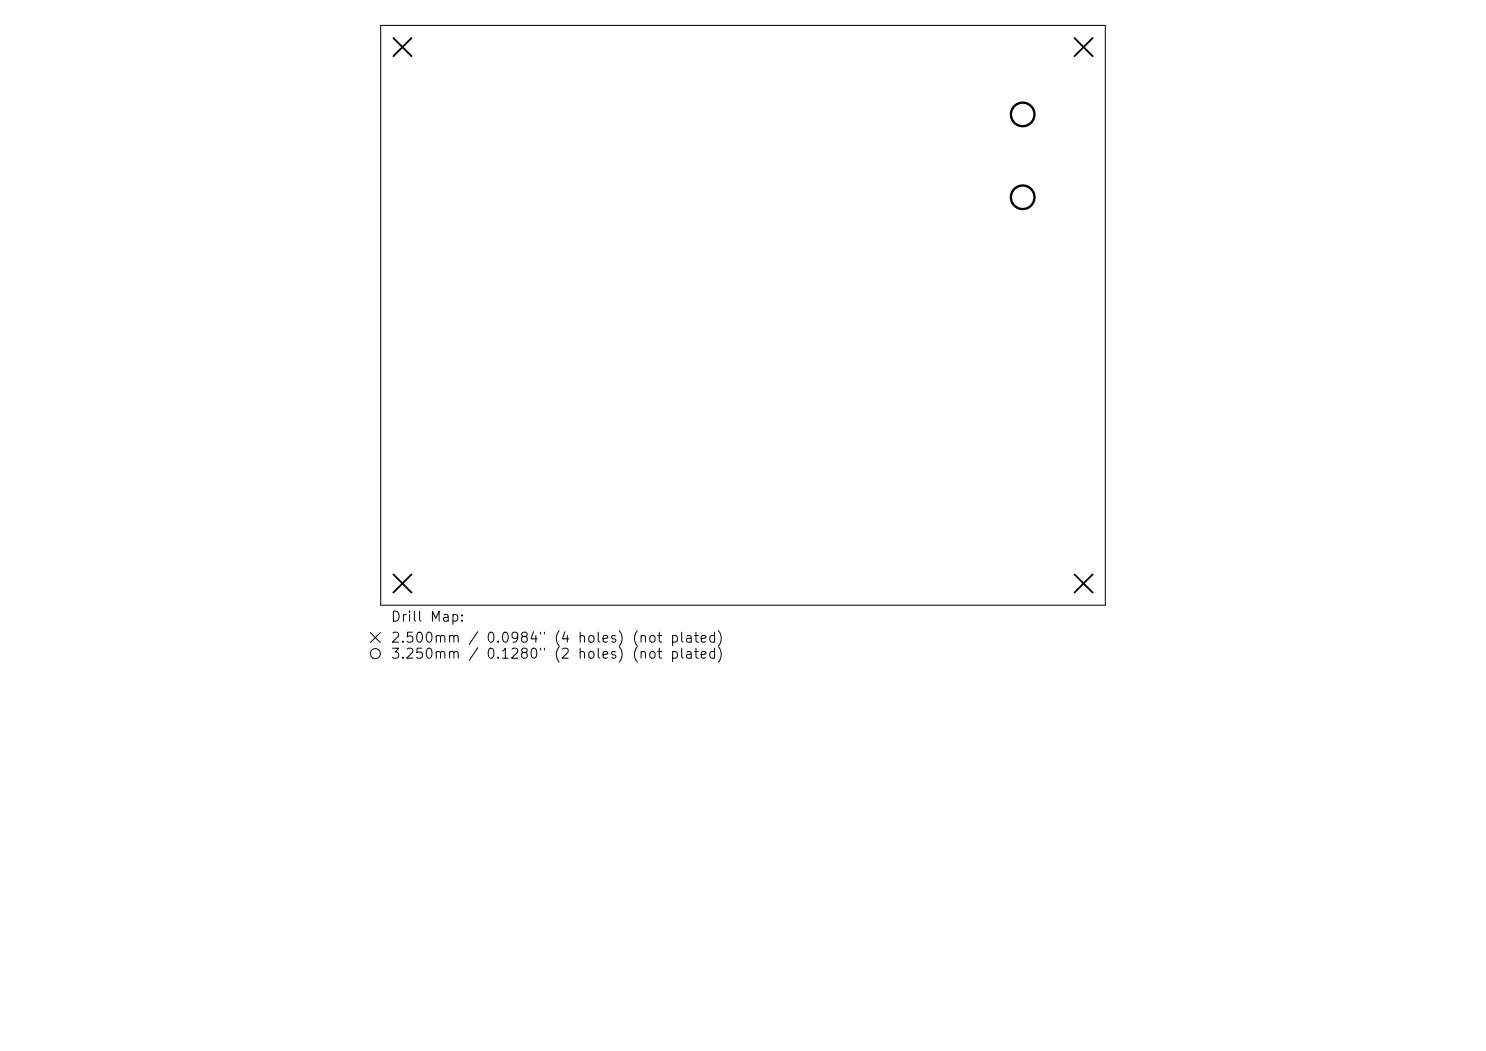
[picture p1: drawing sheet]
<svg xmlns="http://www.w3.org/2000/svg" width="297mm" height="210mm" viewBox="0 0 297 210" stroke-linecap="round" stroke-linejoin="round" font-family="sans-serif">
<defs><g id="words">
<g font-size="2">
<text x="77.9" y="124.7">Drill Map:</text>
<text x="77.9" y="128.9">2.500mm / 0.0984&quot; (4 holes) (not plated)</text>
<text x="77.9" y="132.1">3.250mm / 0.1280&quot; (2 holes) (not plated)</text>
</g>
</g></defs>
<g fill="none" stroke="#000" stroke-width=".2">
<path d="M76.1 5.1h144.8v115.8h-144.8zM74 126.4l2 2M76 126.4l-2 2"/>
<circle cx="75" cy="130.6" r="1"/>
</g>
<path d="M78.6 7.6l3.6 3.6M82.2 7.6l-3.6 3.6M214.8 7.6l3.6 3.6M218.4 7.6l-3.6 3.6M78.6 114.8l3.6 3.6M82.2 114.8l-3.6 3.6M214.8 114.8l3.6 3.6M218.4 114.8l-3.6 3.6" fill="none" stroke="#000" stroke-width=".36"/>
<g fill="none" stroke="#000" stroke-width=".47">
<circle cx="204.4" cy="22.9" r="2.35"/>
<circle cx="204.4" cy="39.4" r="2.35"/>
</g>
<use href="#words"/>
</svg>
